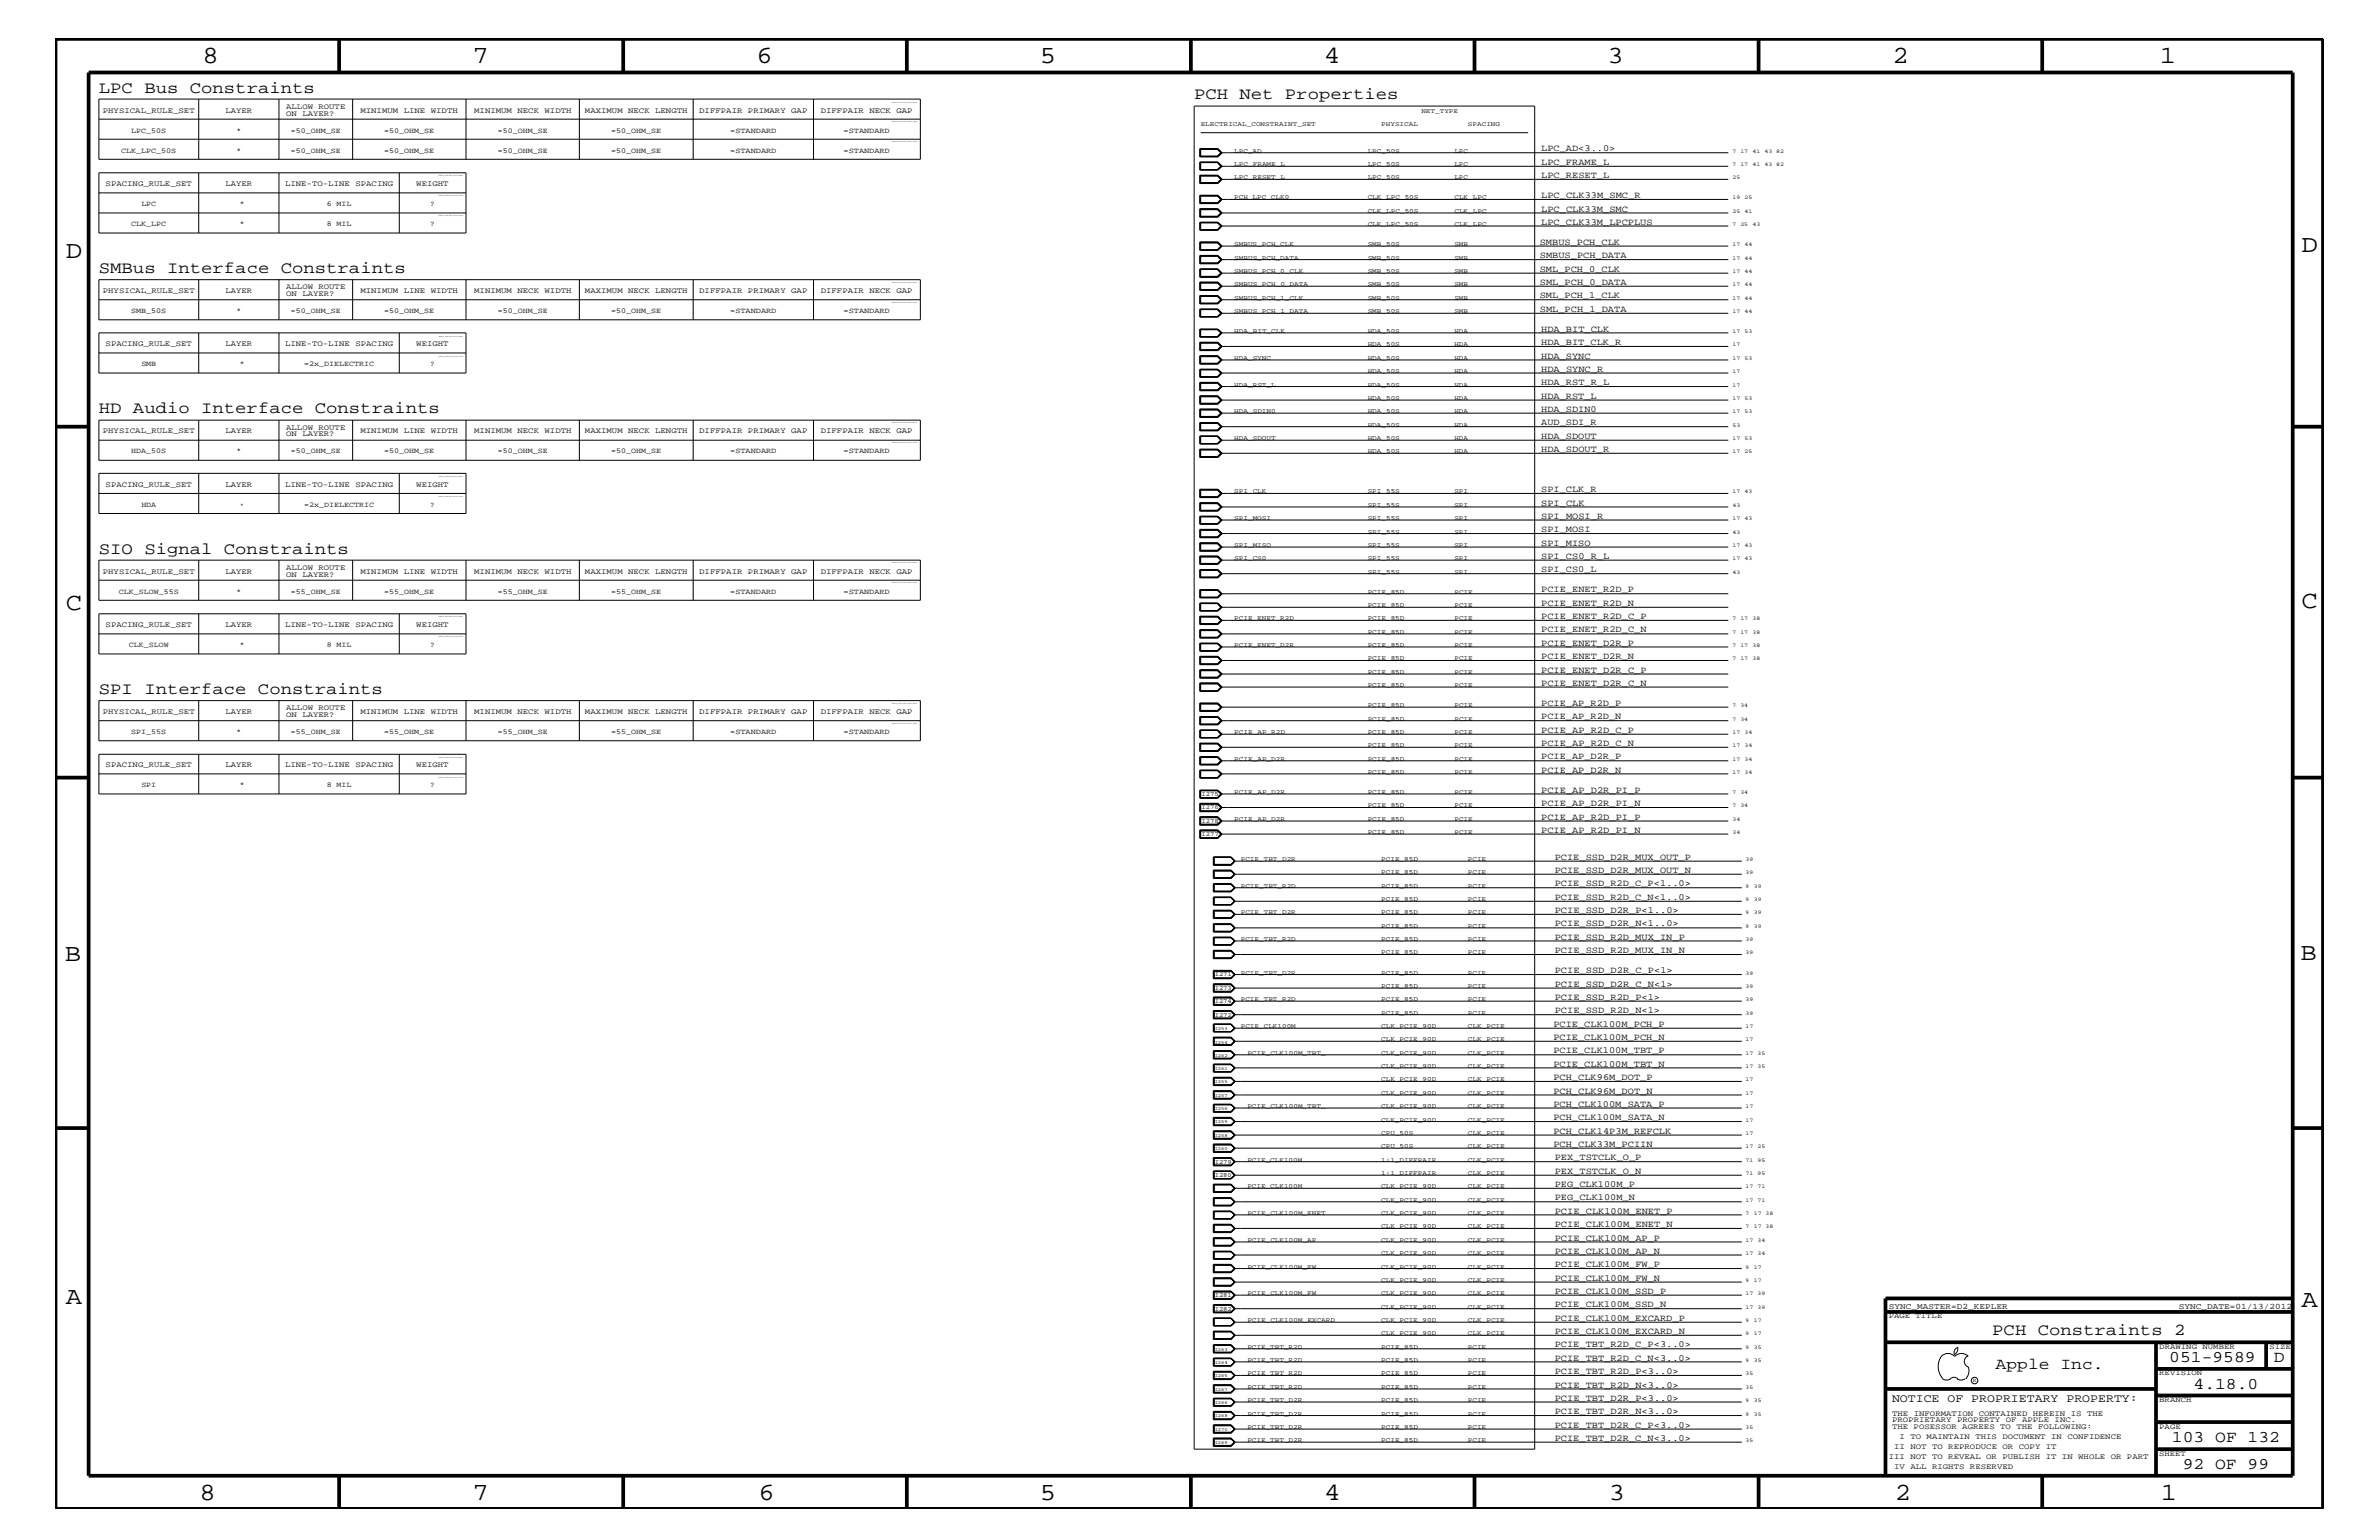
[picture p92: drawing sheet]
<svg xmlns="http://www.w3.org/2000/svg" width="432mm" height="279mm" viewBox="0 0 432 279" stroke-linecap="round" stroke-linejoin="round" font-family="sans-serif">
<defs><g id="words">
<g font-size="4.5">
<text x="36.7" y="11.5">8</text>
<text x="85.8" y="11.5">7</text>
<text x="137.3" y="11.5">6</text>
<text x="188.7" y="11.5">5</text>
<text x="240.3" y="11.5">4</text>
<text x="291.8" y="11.5">3</text>
<text x="343.5" y="11.5">2</text>
<text x="392" y="11.5">1</text>
<text x="11.9" y="46.8">D</text>
<text x="417.7" y="45.7">D</text>
<text x="11.9" y="110.6">C</text>
<text x="417.7" y="110.3">C</text>
<text x="11.8" y="174.3">B</text>
<text x="417.6" y="174.2">B</text>
<text x="11.9" y="236.7">A</text>
<text x="417.7" y="237.1">A</text>
<text x="36.2" y="272.1">8</text>
<text x="85.8" y="272.1">7</text>
<text x="137.7" y="272.1">6</text>
<text x="188.7" y="272.1">5</text>
<text x="240.4" y="272.1">4</text>
<text x="292" y="272.1">3</text>
<text x="343.9" y="272.1">2</text>
<text x="392.2" y="272.1">1</text>
</g>
<g font-size="3">
<text x="17.9" y="16.8">LPC Bus Constraints</text>
<text x="216.7" y="18">PCH Net Properties</text>
<text x="17.9" y="49.6">SMBus Interface Constraints</text>
<text x="17.9" y="75">HD Audio Interface Constraints</text>
<text x="17.9" y="100.4">SIO Signal Constraints</text>
<text x="17.9" y="125.9">SPI Interface Constraints</text>
<text x="361.6" y="242.3">PCH Constraints 2</text>
<text x="362.2" y="248.4">Apple Inc.</text>
<text x="393.7" y="247.1">051-9589</text>
<text x="398.1" y="252">4.18.0</text>
<text x="412.7" y="247.1">D</text>
<text x="394.2" y="261.6">103 OF 132</text>
<text x="396.2" y="266.6">92 OF 99</text>
</g>
<text font-size="2.1" x="343.4" y="254.4">NOTICE OF PROPRIETARY PROPERTY:</text>
<g font-size="1.7">
<text x="279.7" y="29.9">LPC_FRAME_L</text>
<text x="279.7" y="27.5">LPC_AD&lt;3..0&gt;</text>
<text x="279.7" y="35.9">LPC_CLK33M_SMC_R</text>
<text x="279.7" y="32.3">LPC_RESET_L</text>
<text x="279.7" y="40.8">LPC_CLK33M_LPCPLUS</text>
<text x="279.7" y="38.4">LPC_CLK33M_SMC</text>
<text x="279.5" y="46.8">SMBUS_PCH_DATA</text>
<text x="279.5" y="44.4">SMBUS_PCH_CLK</text>
<text x="279.5" y="49.3">SML_PCH_0_CLK</text>
<text x="279.5" y="51.7">SML_PCH_0_DATA</text>
<text x="279.5" y="56.6">SML_PCH_1_DATA</text>
<text x="279.5" y="54.1">SML_PCH_1_CLK</text>
<text x="279.7" y="60.2">HDA_BIT_CLK</text>
<text x="279.7" y="62.6">HDA_BIT_CLK_R</text>
<text x="279.7" y="65.1">HDA_SYNC</text>
<text x="279.7" y="67.5">HDA_SYNC_R</text>
<text x="279.7" y="69.9">HDA_RST_R_L</text>
<text x="279.7" y="72.3">HDA_RST_L</text>
<text x="279.7" y="77.2">AUD_SDI_R</text>
<text x="279.7" y="74.7">HDA_SDIN0</text>
<text x="279.7" y="79.6">HDA_SDOUT</text>
<text x="279.7" y="82">HDA_SDOUT_R</text>
<text x="279.7" y="89.3">SPI_CLK_R</text>
<text x="279.7" y="94.2">SPI_MOSI_R</text>
<text x="279.7" y="91.7">SPI_CLK</text>
<text x="279.7" y="101.4">SPI_CS0_R_L</text>
<text x="279.7" y="96.5">SPI_MOSI</text>
<text x="279.7" y="99">SPI_MISO</text>
<text x="279.7" y="103.8">SPI_CS0_L</text>
<text x="279.7" y="107.5">PCIE_ENET_R2D_P</text>
<text x="279.7" y="109.9">PCIE_ENET_R2D_N</text>
<text x="279.7" y="112.3">PCIE_ENET_R2D_C_P</text>
<text x="279.7" y="114.8">PCIE_ENET_R2D_C_N</text>
<text x="279.7" y="119.6">PCIE_ENET_D2R_N</text>
<text x="279.7" y="117.2">PCIE_ENET_D2R_P</text>
<text x="279.7" y="122">PCIE_ENET_D2R_C_P</text>
<text x="279.7" y="124.4">PCIE_ENET_D2R_C_N</text>
<text x="279.7" y="128">PCIE_AP_R2D_P</text>
<text x="279.7" y="130.5">PCIE_AP_R2D_N</text>
<text x="279.7" y="133">PCIE_AP_R2D_C_P</text>
<text x="279.7" y="135.3">PCIE_AP_R2D_C_N</text>
<text x="279.7" y="137.8">PCIE_AP_D2R_P</text>
<text x="279.7" y="140.2">PCIE_AP_D2R_N</text>
<text x="279.7" y="143.9">PCIE_AP_D2R_PI_P</text>
<text x="279.7" y="148.7">PCIE_AP_R2D_PI_P</text>
<text x="279.7" y="146.2">PCIE_AP_D2R_PI_N</text>
<text x="279.7" y="151.1">PCIE_AP_R2D_PI_N</text>
<text x="282.2" y="156">PCIE_SSD_D2R_MUX_OUT_P</text>
<text x="282.2" y="158.4">PCIE_SSD_D2R_MUX_OUT_N</text>
<text x="282.2" y="160.8">PCIE_SSD_R2D_C_P&lt;1..0&gt;</text>
<text x="282.2" y="165.6">PCIE_SSD_D2R_P&lt;1..0&gt;</text>
<text x="282.2" y="163.3">PCIE_SSD_R2D_C_N&lt;1..0&gt;</text>
<text x="282.2" y="170.5">PCIE_SSD_R2D_MUX_IN_P</text>
<text x="282.2" y="168.1">PCIE_SSD_D2R_N&lt;1..0&gt;</text>
<text x="282.2" y="172.9">PCIE_SSD_R2D_MUX_IN_N</text>
<text x="282.2" y="176.6">PCIE_SSD_D2R_C_P&lt;1&gt;</text>
<text x="282.2" y="179">PCIE_SSD_D2R_C_N&lt;1&gt;</text>
<text x="282.2" y="183.8">PCIE_SSD_R2D_N&lt;1&gt;</text>
<text x="282.2" y="181.4">PCIE_SSD_R2D_P&lt;1&gt;</text>
<text x="281.9" y="188.7">PCIE_CLK100M_PCH_N</text>
<text x="281.9" y="191.1">PCIE_CLK100M_TBT_P</text>
<text x="281.9" y="186.3">PCIE_CLK100M_PCH_P</text>
<text x="281.9" y="193.6">PCIE_CLK100M_TBT_N</text>
<text x="281.9" y="195.9">PCH_CLK96M_DOT_P</text>
<text x="281.9" y="200.9">PCH_CLK100M_SATA_P</text>
<text x="281.9" y="198.4">PCH_CLK96M_DOT_N</text>
<text x="281.9" y="203.2">PCH_CLK100M_SATA_N</text>
<text x="281.9" y="205.7">PCH_CLK14P3M_REFCLK</text>
<text x="281.9" y="208.1">PCH_CLK33M_PCIIN</text>
<text x="282.2" y="213">PEX_TSTCLK_O_N</text>
<text x="282.2" y="210.5">PEX_TSTCLK_O_P</text>
<text x="282.2" y="215.3">PEG_CLK100M_P</text>
<text x="282.2" y="217.8">PEG_CLK100M_N</text>
<text x="282.2" y="220.2">PCIE_CLK100M_ENET_P</text>
<text x="282.2" y="227.5">PCIE_CLK100M_AP_N</text>
<text x="282.2" y="225.1">PCIE_CLK100M_AP_P</text>
<text x="282.2" y="222.6">PCIE_CLK100M_ENET_N</text>
<text x="282.2" y="229.9">PCIE_CLK100M_FW_P</text>
<text x="282.2" y="232.4">PCIE_CLK100M_FW_N</text>
<text x="282.2" y="237.2">PCIE_CLK100M_SSD_N</text>
<text x="282.2" y="234.7">PCIE_CLK100M_SSD_P</text>
<text x="282.2" y="239.6">PCIE_CLK100M_EXCARD_P</text>
<text x="282.2" y="242">PCIE_CLK100M_EXCARD_N</text>
<text x="282.2" y="244.5">PCIE_TBT_R2D_C_P&lt;3..0&gt;</text>
<text x="282.2" y="251.7">PCIE_TBT_R2D_N&lt;3..0&gt;</text>
<text x="282.2" y="249.3">PCIE_TBT_R2D_P&lt;3..0&gt;</text>
<text x="282.2" y="246.9">PCIE_TBT_R2D_C_N&lt;3..0&gt;</text>
<text x="282.2" y="254.2">PCIE_TBT_D2R_P&lt;3..0&gt;</text>
<text x="282.2" y="256.6">PCIE_TBT_D2R_N&lt;3..0&gt;</text>
<text x="282.2" y="259">PCIE_TBT_D2R_C_P&lt;3..0&gt;</text>
<text x="282.2" y="261.4">PCIE_TBT_D2R_C_N&lt;3..0&gt;</text>
</g>
<g font-size="1.5">
<text x="342.8" y="237.4">SYNC_MASTER=D2_KEPLER</text>
<text x="395.5" y="237.4">SYNC_DATE=01/13/2012</text>
</g>
<g font-size="1.4">
<text x="18.7" y="20.4">PHYSICAL_RULE_SET</text>
<text x="40.9" y="20.4">LAYER</text>
<text x="51.9" y="19.8">ALLOW ROUTE</text>
<text x="51.9" y="21">ON LAYER?</text>
<text x="65.4" y="20.4">MINIMUM LINE WIDTH</text>
<text x="86.1" y="20.4">MINIMUM NECK WIDTH</text>
<text x="106.2" y="20.4">MAXIMUM NECK LENGTH</text>
<text x="126.9" y="20.4">DIFFPAIR PRIMARY GAP</text>
<text x="149" y="20.4">DIFFPAIR NECK GAP</text>
<text x="22" y="27.7">CLK_LPC_50S</text>
<text x="23.8" y="24.1">LPC_50S</text>
<text x="42.9" y="24.1">*</text>
<text x="42.9" y="27.7">*</text>
<text x="52.8" y="27.7">=50_OHM_SE</text>
<text x="52.8" y="24.1">=50_OHM_SE</text>
<text x="69.7" y="24.1">=50_OHM_SE</text>
<text x="69.7" y="27.7">=50_OHM_SE</text>
<text x="90.4" y="24.1">=50_OHM_SE</text>
<text x="90.4" y="27.7">=50_OHM_SE</text>
<text x="111" y="24.1">=50_OHM_SE</text>
<text x="111" y="27.7">=50_OHM_SE</text>
<text x="132.5" y="24.1">=STANDARD</text>
<text x="132.5" y="27.7">=STANDARD</text>
<text x="153.1" y="24.1">=STANDARD</text>
<text x="153.1" y="27.7">=STANDARD</text>
<text x="19.2" y="33.7">SPACING_RULE_SET</text>
<text x="40.9" y="33.7">LAYER</text>
<text x="51.7" y="33.7">LINE-TO-LINE SPACING</text>
<text x="75.6" y="33.7">WEIGHT</text>
<text x="23.8" y="41">CLK_LPC</text>
<text x="25.7" y="37.4">LPC</text>
<text x="43.5" y="37.4">*</text>
<text x="43.5" y="41">*</text>
<text x="59.3" y="37.4">6 MIL</text>
<text x="59.3" y="41">8 MIL</text>
<text x="78.1" y="37.4">?</text>
<text x="78.1" y="41">?</text>
<text x="18.7" y="53.2">PHYSICAL_RULE_SET</text>
<text x="40.9" y="53.2">LAYER</text>
<text x="51.9" y="52.5">ALLOW ROUTE</text>
<text x="51.9" y="53.8">ON LAYER?</text>
<text x="65.4" y="53.2">MINIMUM LINE WIDTH</text>
<text x="86.1" y="53.2">MINIMUM NECK WIDTH</text>
<text x="106.2" y="53.2">MAXIMUM NECK LENGTH</text>
<text x="126.9" y="53.2">DIFFPAIR PRIMARY GAP</text>
<text x="149" y="53.2">DIFFPAIR NECK GAP</text>
<text x="23.8" y="56.8">SMB_50S</text>
<text x="42.9" y="56.8">*</text>
<text x="52.8" y="56.8">=50_OHM_SE</text>
<text x="69.7" y="56.8">=50_OHM_SE</text>
<text x="90.4" y="56.8">=50_OHM_SE</text>
<text x="111" y="56.8">=50_OHM_SE</text>
<text x="132.5" y="56.8">=STANDARD</text>
<text x="153.1" y="56.8">=STANDARD</text>
<text x="19.2" y="62.9">SPACING_RULE_SET</text>
<text x="40.9" y="62.9">LAYER</text>
<text x="51.7" y="62.9">LINE-TO-LINE SPACING</text>
<text x="75.6" y="62.9">WEIGHT</text>
<text x="25.7" y="66.5">SMB</text>
<text x="43.5" y="66.5">*</text>
<text x="55.2" y="66.5">=2x_DIELECTRIC</text>
<text x="78.1" y="66.5">?</text>
<text x="18.7" y="78.6">PHYSICAL_RULE_SET</text>
<text x="23.8" y="82.2">HDA_50S</text>
<text x="40.9" y="78.6">LAYER</text>
<text x="42.9" y="82.2">*</text>
<text x="51.9" y="78">ALLOW ROUTE</text>
<text x="51.9" y="79.2">ON LAYER?</text>
<text x="52.8" y="82.2">=50_OHM_SE</text>
<text x="65.4" y="78.6">MINIMUM LINE WIDTH</text>
<text x="69.7" y="82.2">=50_OHM_SE</text>
<text x="86.1" y="78.6">MINIMUM NECK WIDTH</text>
<text x="90.4" y="82.2">=50_OHM_SE</text>
<text x="106.2" y="78.6">MAXIMUM NECK LENGTH</text>
<text x="111" y="82.2">=50_OHM_SE</text>
<text x="126.9" y="78.6">DIFFPAIR PRIMARY GAP</text>
<text x="132.5" y="82.2">=STANDARD</text>
<text x="149" y="78.6">DIFFPAIR NECK GAP</text>
<text x="153.1" y="82.2">=STANDARD</text>
<text x="19.2" y="88.3">SPACING_RULE_SET</text>
<text x="40.9" y="88.3">LAYER</text>
<text x="51.7" y="88.3">LINE-TO-LINE SPACING</text>
<text x="75.6" y="88.3">WEIGHT</text>
<text x="25.7" y="92">HDA</text>
<text x="55.2" y="92">=2x_DIELECTRIC</text>
<text x="78.1" y="92">?</text>
<text x="18.7" y="104.1">PHYSICAL_RULE_SET</text>
<text x="21.5" y="107.7">CLK_SLOW_55S</text>
<text x="40.9" y="104.1">LAYER</text>
<text x="42.9" y="107.7">*</text>
<text x="51.9" y="103.5">ALLOW ROUTE</text>
<text x="51.9" y="104.7">ON LAYER?</text>
<text x="52.8" y="107.7">=55_OHM_SE</text>
<text x="65.4" y="104.1">MINIMUM LINE WIDTH</text>
<text x="69.7" y="107.7">=55_OHM_SE</text>
<text x="86.1" y="104.1">MINIMUM NECK WIDTH</text>
<text x="90.4" y="107.7">=55_OHM_SE</text>
<text x="106.2" y="104.1">MAXIMUM NECK LENGTH</text>
<text x="111" y="107.7">=55_OHM_SE</text>
<text x="126.9" y="104.1">DIFFPAIR PRIMARY GAP</text>
<text x="132.5" y="107.7">=STANDARD</text>
<text x="149" y="104.1">DIFFPAIR NECK GAP</text>
<text x="153.1" y="107.7">=STANDARD</text>
<text x="19.2" y="113.7">SPACING_RULE_SET</text>
<text x="40.9" y="113.7">LAYER</text>
<text x="51.7" y="113.7">LINE-TO-LINE SPACING</text>
<text x="75.6" y="113.7">WEIGHT</text>
<text x="23.4" y="117.4">CLK_SLOW</text>
<text x="43.5" y="117.4">*</text>
<text x="59.3" y="117.4">8 MIL</text>
<text x="78.1" y="117.4">?</text>
<text x="18.7" y="129.6">PHYSICAL_RULE_SET</text>
<text x="40.9" y="129.6">LAYER</text>
<text x="51.9" y="128.9">ALLOW ROUTE</text>
<text x="51.9" y="130.2">ON LAYER?</text>
<text x="65.4" y="129.6">MINIMUM LINE WIDTH</text>
<text x="86.1" y="129.6">MINIMUM NECK WIDTH</text>
<text x="106.2" y="129.6">MAXIMUM NECK LENGTH</text>
<text x="126.9" y="129.6">DIFFPAIR PRIMARY GAP</text>
<text x="149" y="129.6">DIFFPAIR NECK GAP</text>
<text x="23.8" y="133.2">SPI_55S</text>
<text x="42.9" y="133.2">*</text>
<text x="52.8" y="133.2">=55_OHM_SE</text>
<text x="69.7" y="133.2">=55_OHM_SE</text>
<text x="90.4" y="133.2">=55_OHM_SE</text>
<text x="111" y="133.2">=55_OHM_SE</text>
<text x="132.5" y="133.2">=STANDARD</text>
<text x="153.1" y="133.2">=STANDARD</text>
<text x="19.2" y="139.2">SPACING_RULE_SET</text>
<text x="25.7" y="142.9">SPI</text>
<text x="40.9" y="139.2">LAYER</text>
<text x="43.5" y="142.9">*</text>
<text x="51.7" y="139.2">LINE-TO-LINE SPACING</text>
<text x="59.3" y="142.9">8 MIL</text>
<text x="75.6" y="139.2">WEIGHT</text>
<text x="78.1" y="142.9">?</text>
<text x="342.8" y="239.2">PAGE TITLE</text>
<text x="391.9" y="244.7">DRAWING NUMBER</text>
<text x="411.9" y="244.7">SIZE</text>
<text x="391.9" y="249.5">REVISION</text>
<text x="343.4" y="256.8">THE INFORMATION CONTAINED HEREIN IS THE</text>
<text x="391.9" y="254.4">BRANCH</text>
<text x="343.4" y="258">PROPRIETARY PROPERTY OF APPLE INC.</text>
<text x="343.4" y="259.3">THE POSESSOR AGREES TO THE FOLLOWING:</text>
<text x="343.8" y="262.9">II NOT TO REPRODUCE OR COPY IT</text>
<text x="344.8" y="261.1">I TO MAINTAIN THIS DOCUMENT IN CONFIDENCE</text>
<text x="391.9" y="259.3">PAGE</text>
<text x="342.8" y="264.7">III NOT TO REVEAL OR PUBLISH IT IN WHOLE OR PART</text>
<text x="343.8" y="266.6">IV ALL RIGHTS RESERVED</text>
<text x="391.9" y="264.1">SHEET</text>
</g>
<g font-size="1.2">
<text x="217.9" y="22.9">ELECTRICAL_CONSTRAINT_SET</text>
<text x="250.7" y="22.9">PHYSICAL</text>
<text x="258" y="20.4">NET_TYPE</text>
<text x="266.4" y="22.9">SPACING</text>
<text x="224" y="27.7">LPC_AD</text>
<text x="248.2" y="27.7">LPC_50S</text>
<text x="264" y="27.7">LPC</text>
<text x="224" y="30.2">LPC_FRAME_L</text>
<text x="224" y="32.5">LPC_RESET_L</text>
<text x="248.2" y="30.2">LPC_50S</text>
<text x="248.2" y="32.5">LPC_50S</text>
<text x="264" y="30.2">LPC</text>
<text x="264" y="32.5">LPC</text>
<text x="224" y="36.2">PCH_LPC_CLK0</text>
<text x="248.2" y="41">CLK_LPC_50S</text>
<text x="248.2" y="38.6">CLK_LPC_50S</text>
<text x="248.2" y="36.2">CLK_LPC_50S</text>
<text x="264" y="41">CLK_LPC</text>
<text x="264" y="38.6">CLK_LPC</text>
<text x="264" y="36.2">CLK_LPC</text>
<text x="224" y="47.1">SMBUS_PCH_DATA</text>
<text x="224" y="44.6">SMBUS_PCH_CLK</text>
<text x="248.2" y="47.1">SMB_50S</text>
<text x="248.2" y="44.6">SMB_50S</text>
<text x="264" y="47.1">SMB</text>
<text x="264" y="44.6">SMB</text>
<text x="224" y="49.6">SMBUS_PCH_0_CLK</text>
<text x="224" y="51.9">SMBUS_PCH_0_DATA</text>
<text x="248.2" y="49.6">SMB_50S</text>
<text x="248.2" y="51.9">SMB_50S</text>
<text x="264" y="49.6">SMB</text>
<text x="264" y="51.9">SMB</text>
<text x="224" y="56.8">SMBUS_PCH_1_DATA</text>
<text x="224" y="54.4">SMBUS_PCH_1_CLK</text>
<text x="248.2" y="54.4">SMB_50S</text>
<text x="248.2" y="56.8">SMB_50S</text>
<text x="264" y="56.8">SMB</text>
<text x="264" y="54.4">SMB</text>
<text x="224" y="60.4">HDA_BIT_CLK</text>
<text x="224" y="65.3">HDA_SYNC</text>
<text x="248.2" y="60.4">HDA_50S</text>
<text x="248.2" y="62.9">HDA_50S</text>
<text x="248.2" y="65.3">HDA_50S</text>
<text x="264" y="60.4">HDA</text>
<text x="264" y="62.9">HDA</text>
<text x="264" y="65.3">HDA</text>
<text x="224" y="70.1">HDA_RST_L</text>
<text x="248.2" y="67.7">HDA_50S</text>
<text x="248.2" y="70.1">HDA_50S</text>
<text x="264" y="67.7">HDA</text>
<text x="264" y="70.1">HDA</text>
<text x="224" y="75">HDA_SDIN0</text>
<text x="248.2" y="72.6">HDA_50S</text>
<text x="248.2" y="77.4">HDA_50S</text>
<text x="248.2" y="75">HDA_50S</text>
<text x="264" y="72.6">HDA</text>
<text x="264" y="77.4">HDA</text>
<text x="264" y="75">HDA</text>
<text x="224" y="79.9">HDA_SDOUT</text>
<text x="248.2" y="79.9">HDA_50S</text>
<text x="248.2" y="82.2">HDA_50S</text>
<text x="264" y="79.9">HDA</text>
<text x="264" y="82.2">HDA</text>
<text x="224" y="89.5">SPI_CLK</text>
<text x="248.2" y="89.5">SPI_55S</text>
<text x="264" y="89.5">SPI</text>
<text x="224" y="94.3">SPI_MOSI</text>
<text x="248.2" y="94.3">SPI_55S</text>
<text x="248.2" y="92">SPI_55S</text>
<text x="264" y="94.3">SPI</text>
<text x="264" y="92">SPI</text>
<text x="224" y="101.6">SPI_CS0</text>
<text x="224" y="99.3">SPI_MISO</text>
<text x="248.2" y="101.6">SPI_55S</text>
<text x="248.2" y="96.8">SPI_55S</text>
<text x="248.2" y="99.3">SPI_55S</text>
<text x="264" y="101.6">SPI</text>
<text x="264" y="96.8">SPI</text>
<text x="264" y="99.3">SPI</text>
<text x="248.2" y="104.1">SPI_55S</text>
<text x="248.2" y="107.7">PCIE_85D</text>
<text x="264" y="104.1">SPI</text>
<text x="264" y="107.7">PCIE</text>
<text x="224" y="112.6">PCIE_ENET_R2D</text>
<text x="248.2" y="110.2">PCIE_85D</text>
<text x="248.2" y="112.6">PCIE_85D</text>
<text x="264" y="110.2">PCIE</text>
<text x="264" y="112.6">PCIE</text>
<text x="224" y="117.4">PCIE_ENET_D2R</text>
<text x="248.2" y="115">PCIE_85D</text>
<text x="248.2" y="119.8">PCIE_85D</text>
<text x="248.2" y="117.4">PCIE_85D</text>
<text x="264" y="115">PCIE</text>
<text x="264" y="119.8">PCIE</text>
<text x="264" y="117.4">PCIE</text>
<text x="248.2" y="122.3">PCIE_85D</text>
<text x="248.2" y="124.7">PCIE_85D</text>
<text x="264" y="122.3">PCIE</text>
<text x="264" y="124.7">PCIE</text>
<text x="248.2" y="128.3">PCIE_85D</text>
<text x="248.2" y="130.8">PCIE_85D</text>
<text x="264" y="128.3">PCIE</text>
<text x="264" y="130.8">PCIE</text>
<text x="224" y="133.2">PCIE_AP_R2D</text>
<text x="248.2" y="133.2">PCIE_85D</text>
<text x="248.2" y="135.6">PCIE_85D</text>
<text x="264" y="133.2">PCIE</text>
<text x="264" y="135.6">PCIE</text>
<text x="224" y="138">PCIE_AP_D2R</text>
<text x="248.2" y="138">PCIE_85D</text>
<text x="248.2" y="140.4">PCIE_85D</text>
<text x="264" y="138">PCIE</text>
<text x="264" y="140.4">PCIE</text>
<text x="218.1" y="144.5">I275</text>
<text x="218.1" y="146.8">I276</text>
<text x="218.1" y="149.3">I278</text>
<text x="224" y="149">PCIE_AP_D2R</text>
<text x="224" y="144">PCIE_AP_D2R</text>
<text x="248.2" y="149">PCIE_85D</text>
<text x="248.2" y="144">PCIE_85D</text>
<text x="248.2" y="146.5">PCIE_85D</text>
<text x="264" y="149">PCIE</text>
<text x="264" y="144">PCIE</text>
<text x="264" y="146.5">PCIE</text>
<text x="218.1" y="151.8">I277</text>
<text x="248.2" y="151.3">PCIE_85D</text>
<text x="264" y="151.3">PCIE</text>
<text x="225.2" y="156.2">PCIE_TBT_D2R</text>
<text x="225.2" y="161.1">PCIE_TBT_R2D</text>
<text x="250.7" y="156.2">PCIE_85D</text>
<text x="250.7" y="158.6">PCIE_85D</text>
<text x="250.7" y="161.1">PCIE_85D</text>
<text x="266.4" y="156.2">PCIE</text>
<text x="266.4" y="158.6">PCIE</text>
<text x="266.4" y="161.1">PCIE</text>
<text x="225.2" y="165.9">PCIE_TBT_D2R</text>
<text x="250.7" y="165.9">PCIE_85D</text>
<text x="250.7" y="163.5">PCIE_85D</text>
<text x="266.4" y="165.9">PCIE</text>
<text x="266.4" y="163.5">PCIE</text>
<text x="225.2" y="170.7">PCIE_TBT_R2D</text>
<text x="250.7" y="170.7">PCIE_85D</text>
<text x="250.7" y="168.3">PCIE_85D</text>
<text x="250.7" y="173.2">PCIE_85D</text>
<text x="266.4" y="170.7">PCIE</text>
<text x="266.4" y="168.3">PCIE</text>
<text x="266.4" y="173.2">PCIE</text>
<text x="220.5" y="177.2">I271</text>
<text x="220.5" y="179.6">I273</text>
<text x="225.2" y="176.8">PCIE_TBT_D2R</text>
<text x="250.7" y="176.8">PCIE_85D</text>
<text x="250.7" y="179.3">PCIE_85D</text>
<text x="266.4" y="176.8">PCIE</text>
<text x="266.4" y="179.3">PCIE</text>
<text x="220.5" y="184.4">I272</text>
<text x="220.5" y="182.1">I274</text>
<text x="225.2" y="181.6">PCIE_TBT_R2D</text>
<text x="250.7" y="184.1">PCIE_85D</text>
<text x="250.7" y="181.6">PCIE_85D</text>
<text x="266.4" y="184.1">PCIE</text>
<text x="266.4" y="181.6">PCIE</text>
<text x="225.2" y="186.5">PCIE_CLK100M</text>
<text x="226.4" y="191.4">PCIE_CLK100M_TBT_</text>
<text x="250.7" y="188.9">CLK_PCIE_90D</text>
<text x="250.7" y="191.4">CLK_PCIE_90D</text>
<text x="250.7" y="186.5">CLK_PCIE_90D</text>
<text x="266.4" y="188.9">CLK_PCIE</text>
<text x="266.4" y="191.4">CLK_PCIE</text>
<text x="266.4" y="186.5">CLK_PCIE</text>
<text x="250.7" y="193.7">CLK_PCIE_90D</text>
<text x="250.7" y="196.2">CLK_PCIE_90D</text>
<text x="266.4" y="193.7">CLK_PCIE</text>
<text x="266.4" y="196.2">CLK_PCIE</text>
<text x="226.4" y="201">PCIE_CLK100M_TBT_</text>
<text x="250.7" y="201">CLK_PCIE_90D</text>
<text x="250.7" y="198.7">CLK_PCIE_90D</text>
<text x="250.7" y="203.5">CLK_PCIE_90D</text>
<text x="266.4" y="201">CLK_PCIE</text>
<text x="266.4" y="198.7">CLK_PCIE</text>
<text x="266.4" y="203.5">CLK_PCIE</text>
<text x="250.7" y="205.9">CPU_50S</text>
<text x="250.7" y="208.3">CPU_50S</text>
<text x="266.4" y="205.9">CLK_PCIE</text>
<text x="266.4" y="208.3">CLK_PCIE</text>
<text x="220.5" y="211.1">I279</text>
<text x="220.5" y="213.6">I280</text>
<text x="226.4" y="210.8">PCIE_CLK100M</text>
<text x="226.4" y="215.6">PCIE_CLK100M</text>
<text x="250.7" y="213.2">1:1_DIFFPAIR</text>
<text x="250.7" y="210.8">1:1_DIFFPAIR</text>
<text x="250.7" y="215.6">CLK_PCIE_90D</text>
<text x="266.4" y="213.2">CLK_PCIE</text>
<text x="266.4" y="210.8">CLK_PCIE</text>
<text x="266.4" y="215.6">CLK_PCIE</text>
<text x="226.4" y="220.4">PCIE_CLK100M_ENET</text>
<text x="250.7" y="218">CLK_PCIE_90D</text>
<text x="250.7" y="220.4">CLK_PCIE_90D</text>
<text x="266.4" y="218">CLK_PCIE</text>
<text x="266.4" y="220.4">CLK_PCIE</text>
<text x="226.4" y="225.3">PCIE_CLK100M_AP</text>
<text x="250.7" y="227.7">CLK_PCIE_90D</text>
<text x="250.7" y="225.3">CLK_PCIE_90D</text>
<text x="250.7" y="222.9">CLK_PCIE_90D</text>
<text x="266.4" y="227.7">CLK_PCIE</text>
<text x="266.4" y="225.3">CLK_PCIE</text>
<text x="266.4" y="222.9">CLK_PCIE</text>
<text x="226.4" y="230.2">PCIE_CLK100M_FW</text>
<text x="250.7" y="230.2">CLK_PCIE_90D</text>
<text x="250.7" y="232.6">CLK_PCIE_90D</text>
<text x="266.4" y="230.2">CLK_PCIE</text>
<text x="266.4" y="232.6">CLK_PCIE</text>
<text x="220.5" y="235.4">I281</text>
<text x="220.5" y="237.8">I282</text>
<text x="226.4" y="235">PCIE_CLK100M_FW</text>
<text x="226.4" y="239.9">PCIE_CLK100M_EXCARD</text>
<text x="250.7" y="237.4">CLK_PCIE_90D</text>
<text x="250.7" y="235">CLK_PCIE_90D</text>
<text x="250.7" y="239.9">CLK_PCIE_90D</text>
<text x="266.4" y="237.4">CLK_PCIE</text>
<text x="266.4" y="235">CLK_PCIE</text>
<text x="266.4" y="239.9">CLK_PCIE</text>
<text x="226.4" y="244.7">PCIE_TBT_R2D</text>
<text x="250.7" y="242.3">CLK_PCIE_90D</text>
<text x="250.7" y="244.7">PCIE_85D</text>
<text x="266.4" y="242.3">CLK_PCIE</text>
<text x="266.4" y="244.7">PCIE</text>
<text x="226.4" y="252">PCIE_TBT_R2D</text>
<text x="226.4" y="249.5">PCIE_TBT_R2D</text>
<text x="226.4" y="247.1">PCIE_TBT_R2D</text>
<text x="250.7" y="252">PCIE_85D</text>
<text x="250.7" y="249.5">PCIE_85D</text>
<text x="250.7" y="247.1">PCIE_85D</text>
<text x="266.4" y="252">PCIE</text>
<text x="266.4" y="249.5">PCIE</text>
<text x="266.4" y="247.1">PCIE</text>
<text x="226.4" y="254.4">PCIE_TBT_D2R</text>
<text x="226.4" y="256.8">PCIE_TBT_D2R</text>
<text x="250.7" y="254.4">PCIE_85D</text>
<text x="250.7" y="256.8">PCIE_85D</text>
<text x="266.4" y="254.4">PCIE</text>
<text x="266.4" y="256.8">PCIE</text>
<text x="226.4" y="259.3">PCIE_TBT_D2R</text>
<text x="226.4" y="261.6">PCIE_TBT_D2R</text>
<text x="250.7" y="259.3">PCIE_85D</text>
<text x="250.7" y="261.6">PCIE_85D</text>
<text x="266.4" y="259.3">PCIE</text>
<text x="266.4" y="261.6">PCIE</text>
</g>
<g font-size="1">
<text x="314.5" y="27.7">7</text>
<text x="315.9" y="27.7">17</text>
<text x="318.1" y="27.7">41</text>
<text x="320.3" y="27.7">43 82</text>
<text x="314.5" y="30.2">7</text>
<text x="314.5" y="32.5">25</text>
<text x="315.9" y="30.2">17</text>
<text x="318.1" y="30.2">41</text>
<text x="320.3" y="30.2">43 82</text>
<text x="314.5" y="41">7</text>
<text x="314.5" y="38.6">25</text>
<text x="314.5" y="36.2">19</text>
<text x="315.9" y="41">25</text>
<text x="316.7" y="38.6">41</text>
<text x="316.7" y="36.2">25</text>
<text x="318.1" y="41">43</text>
<text x="314.5" y="47.1">17</text>
<text x="314.5" y="44.6">17</text>
<text x="316.7" y="47.1">44</text>
<text x="316.7" y="44.6">44</text>
<text x="314.5" y="49.6">17</text>
<text x="314.5" y="51.9">17</text>
<text x="316.7" y="49.6">44</text>
<text x="316.7" y="51.9">44</text>
<text x="314.5" y="56.8">17</text>
<text x="314.5" y="54.4">17</text>
<text x="316.7" y="56.8">44</text>
<text x="316.7" y="54.4">44</text>
<text x="314.5" y="60.4">17</text>
<text x="314.5" y="62.9">17</text>
<text x="314.5" y="65.3">17</text>
<text x="316.7" y="60.4">53</text>
<text x="316.7" y="65.3">53</text>
<text x="314.5" y="67.7">17</text>
<text x="314.5" y="70.1">17</text>
<text x="314.5" y="72.6">17</text>
<text x="314.5" y="77.4">53</text>
<text x="314.5" y="75">17</text>
<text x="316.7" y="72.6">53</text>
<text x="316.7" y="75">53</text>
<text x="314.5" y="79.9">17</text>
<text x="314.5" y="82.2">17</text>
<text x="316.7" y="79.9">53</text>
<text x="316.7" y="82.2">25</text>
<text x="314.5" y="89.5">17</text>
<text x="316.7" y="89.5">43</text>
<text x="43.6" y="92">*</text>
<text x="314.5" y="94.3">17</text>
<text x="314.5" y="92">43</text>
<text x="316.7" y="94.3">43</text>
<text x="314.5" y="96.8">43</text>
<text x="314.5" y="101.6">17</text>
<text x="314.5" y="99.3">17</text>
<text x="316.7" y="101.6">43</text>
<text x="316.7" y="99.3">43</text>
<text x="314.5" y="104.1">43</text>
<text x="314.5" y="112.6">7</text>
<text x="315.9" y="112.6">17</text>
<text x="318.1" y="112.6">38</text>
<text x="314.5" y="115">7</text>
<text x="314.5" y="119.8">7</text>
<text x="314.5" y="117.4">7</text>
<text x="315.9" y="115">17</text>
<text x="315.9" y="119.8">17</text>
<text x="315.9" y="117.4">17</text>
<text x="318.1" y="115">38</text>
<text x="318.1" y="119.8">38</text>
<text x="318.1" y="117.4">38</text>
<text x="314.5" y="128.3">7</text>
<text x="314.5" y="130.8">7</text>
<text x="315.9" y="128.3">34</text>
<text x="315.9" y="130.8">34</text>
<text x="314.5" y="133.2">17</text>
<text x="314.5" y="135.6">17</text>
<text x="316.7" y="133.2">34</text>
<text x="316.7" y="135.6">34</text>
<text x="314.5" y="138">17</text>
<text x="314.5" y="140.4">17</text>
<text x="316.7" y="138">34</text>
<text x="316.7" y="140.4">34</text>
<text x="314.5" y="144">7</text>
<text x="314.5" y="146.5">7</text>
<text x="314.5" y="149">34</text>
<text x="315.9" y="144">34</text>
<text x="315.9" y="146.5">34</text>
<text x="314.5" y="151.3">34</text>
<text x="316.8" y="158.6">39</text>
<text x="316.8" y="156.2">39</text>
<text x="316.8" y="161.1">9</text>
<text x="318.3" y="161.1">39</text>
<text x="316.8" y="165.9">9</text>
<text x="316.8" y="163.5">9</text>
<text x="318.3" y="165.9">39</text>
<text x="318.3" y="163.5">39</text>
<text x="316.8" y="170.7">39</text>
<text x="316.8" y="168.3">9</text>
<text x="316.8" y="173.2">39</text>
<text x="318.3" y="168.3">39</text>
<text x="316.8" y="179.3">39</text>
<text x="316.8" y="176.8">39</text>
<text x="316.8" y="181.6">39</text>
<text x="316.8" y="184.1">39</text>
<text x="316.8" y="186.5">17</text>
<text x="316.8" y="188.9">17</text>
<text x="316.8" y="191.4">17</text>
<text x="319" y="191.4">35</text>
<text x="316.8" y="193.7">17</text>
<text x="316.8" y="196.2">17</text>
<text x="319" y="193.7">35</text>
<text x="316.8" y="198.7">17</text>
<text x="316.8" y="203.5">17</text>
<text x="316.8" y="201">17</text>
<text x="316.8" y="205.9">17</text>
<text x="316.8" y="208.3">17</text>
<text x="319" y="208.3">25</text>
<text x="316.8" y="213.2">71</text>
<text x="316.8" y="210.8">71</text>
<text x="316.8" y="215.6">17</text>
<text x="319" y="213.2">95</text>
<text x="319" y="210.8">95</text>
<text x="319" y="215.6">71</text>
<text x="316.8" y="218">17</text>
<text x="316.8" y="220.4">7</text>
<text x="318.3" y="220.4">17 38</text>
<text x="319" y="218">71</text>
<text x="316.8" y="227.7">17</text>
<text x="316.8" y="225.3">17</text>
<text x="316.8" y="222.9">7</text>
<text x="318.3" y="222.9">17 38</text>
<text x="319" y="227.7">34</text>
<text x="319" y="225.3">34</text>
<text x="316.8" y="230.2">9</text>
<text x="316.8" y="232.6">9</text>
<text x="318.3" y="230.2">17</text>
<text x="318.3" y="232.6">17</text>
<text x="316.8" y="237.4">17</text>
<text x="316.8" y="235">17</text>
<text x="316.8" y="239.9">9</text>
<text x="318.3" y="239.9">17</text>
<text x="319" y="237.4">39</text>
<text x="319" y="235">39</text>
<text x="316.8" y="242.3">9</text>
<text x="316.8" y="244.7">9</text>
<text x="318.3" y="242.3">17</text>
<text x="318.3" y="244.7">35</text>
<text x="316.8" y="252">35</text>
<text x="316.8" y="249.5">35</text>
<text x="316.8" y="247.1">9</text>
<text x="318.3" y="247.1">35</text>
<text x="358.1" y="250.7">R</text>
<text x="316.8" y="254.4">9</text>
<text x="316.8" y="256.8">9</text>
<text x="318.3" y="254.4">35</text>
<text x="318.3" y="256.8">35</text>
<text x="316.8" y="259.3">35</text>
<text x="316.8" y="261.6">35</text>
</g>
<g font-size=".8">
<text x="220.5" y="186.9">I253</text>
<text x="220.5" y="189.3">I254</text>
<text x="220.5" y="191.7">I262</text>
<text x="220.5" y="196.5">I255</text>
<text x="220.5" y="194.2">I261</text>
<text x="220.5" y="201.5">I256</text>
<text x="220.5" y="199">I257</text>
<text x="220.5" y="203.8">I259</text>
<text x="220.5" y="206.3">I258</text>
<text x="220.5" y="208.7">I260</text>
<text x="220.5" y="245.1">I263</text>
<text x="220.5" y="247.5">I264</text>
<text x="220.5" y="249.9">I265</text>
<text x="220.5" y="254.8">I266</text>
<text x="220.5" y="252.3">I267</text>
<text x="220.5" y="257.2">I268</text>
<text x="220.5" y="262.1">I269</text>
<text x="220.5" y="259.6">I270</text>
</g>
<g font-size=".3">
<text x="161.9" y="18.7">TABLE_PHYSICAL_RULE_HEAD</text>
<text x="161.9" y="22.2">TABLE_PHYSICAL_RULE_ITEM</text>
<text x="161.9" y="25.9">TABLE_PHYSICAL_RULE_ITEM</text>
<text x="79.6" y="31.9">TABLE_SPACING_RULE_HEAD</text>
<text x="79.6" y="35.6">TABLE_SPACING_RULE_ITEM</text>
<text x="79.6" y="39.2">TABLE_SPACING_RULE_ITEM</text>
<text x="161.9" y="51.3">TABLE_PHYSICAL_RULE_HEAD</text>
<text x="161.9" y="55">TABLE_PHYSICAL_RULE_ITEM</text>
<text x="79.6" y="64.7">TABLE_SPACING_RULE_ITEM</text>
<text x="79.6" y="61.1">TABLE_SPACING_RULE_HEAD</text>
<text x="161.9" y="76.8">TABLE_PHYSICAL_RULE_HEAD</text>
<text x="161.9" y="80.5">TABLE_PHYSICAL_RULE_ITEM</text>
<text x="79.6" y="86.5">TABLE_SPACING_RULE_HEAD</text>
<text x="79.6" y="90.1">TABLE_SPACING_RULE_ITEM</text>
<text x="161.9" y="105.9">TABLE_PHYSICAL_RULE_ITEM</text>
<text x="161.9" y="102.2">TABLE_PHYSICAL_RULE_HEAD</text>
<text x="79.6" y="112">TABLE_SPACING_RULE_HEAD</text>
<text x="79.6" y="115.6">TABLE_SPACING_RULE_ITEM</text>
<text x="161.9" y="131.3">TABLE_PHYSICAL_RULE_ITEM</text>
<text x="161.9" y="127.7">TABLE_PHYSICAL_RULE_HEAD</text>
<text x="79.6" y="137.4">TABLE_SPACING_RULE_HEAD</text>
<text x="79.6" y="141.1">TABLE_SPACING_RULE_ITEM</text>
</g>
</g></defs>
<g fill="none" stroke="#000" stroke-width=".18">
<path d="M17.9 18h149.1v10.9h-149.1zM36.1 18v10.9M50.6 18v10.9M64 18v10.9M84.6 18v10.9M105.2 18v10.9M125.8 18v10.9M147.7 18v10.9M216.7 19.2h61.9v243.7h-61.9zM17.9 35v7.3h66.7v-10.9h-66.7v3.6h66.7M17.9 38.6h66.7M17.9 21.6h149.1"/>
<path d="M17.9 25.3h149.1M36.1 31.4v10.9M50.6 31.4v10.9M72.5 31.4v10.9M217.8 27h3.3l.7 .7-.7 .8h-3.3zM217.8 29.4h3.3l.7 .8-.7 .6h-3.3zM217.8 31.8h3.3l.7 .7-.7 .8h-3.3zM217.8 35.4h3.3l.7 .8-.7 .7h-3.3zM217.8 37.9h3.3l.7 .7-.7 .8h-3.3zM217.8 29.4v1.4M217.8 37.9v1.4h3.2M217.8 38h3.2l.7 .6-.7 .7"/>
<path d="M217.8 30.8h3.2M217.8 29.5h3.2M217.9 27.1h3.1l.6 .6-.6 .6h-3.1zM217.9 29.5v1.3M217.9 31.9h3.1l.6 .6-.6 .6h-3.1zM217.9 35.6h3.1l.6 .6-.6 .6h-3.1zM217.9 38h3.1l.6 .6-.6 .6h-3.1zM217.9 24.1h59.5M221 27h-3.2v1.4h3.2M221 31.9h-3.2v1.3h3.2M221 35.5h-3.2v1.4h3.2M221 37.9l.7 .7-.7 .7"/>
<path d="M221 35.5l.7 .7-.7 .7M221 29.5l.7 .7-.7 .6M221 29.4l.7 .8-.7 .6M221 29.5l.6 .7M221 31.9l.7 .6-.7 .7M221 27l.7 .7-.7 .7M221.6 38.6h92.1M221.6 36.2h92.1M221.6 30.2l-.6 .6M221.6 30.2h92.1M221.6 32.5h92.1M221.6 27.7h92.1"/>
<path d="M17.9 54.4h149.1M17.9 50.7h149.1v7.3h-149.1zM36.1 50.7v7.3M50.6 50.7v7.3M64 50.7v7.3M84.6 50.7v7.3M105.2 50.7v7.3M125.8 50.7v7.3M147.7 50.7v7.3M217.8 59.7h3.3l.7 .7-.7 .8h-3.3zM217.8 40.3h3.3l.7 .7-.7 .8h-3.3zM217.8 43.9h3.3l.7 .7-.7 .8h-3.3z"/>
<path d="M217.8 46.3h3.3l.7 .8-.7 .8h-3.3zM217.8 48.8h3.3l.7 .8-.7 .7h-3.3zM217.8 51.2h3.3l.7 .7-.7 .8h-3.3zM217.8 53.6h3.3l.7 .8-.7 .7h-3.3zM217.8 56.1h3.3l.7 .7-.7 .7h-3.3zM217.8 40.3v1.5M217.8 45.4v-1.4h3.2l.7 .6-.7 .8M217.8 48.8v1.4h3.2l.7-.6-.7-.8M217.8 52.7v-1.4h3.2l.7 .6-.7 .8M217.8 56.1v1.4M217.8 59.7v1.5M217.8 59.8h3.2"/>
<path d="M217.8 41.7h3.2M217.8 40.4h3.2M217.8 57.4h3.2M217.8 56.2h3.2M217.8 45.3h3.2M217.8 44.1h3.2M217.8 50.2h3.2M217.8 48.9h3.2M217.8 51.3h3.2M217.9 40.4v1.3M217.9 44.1v1.2M217.9 46.5h3.1l.6 .6-.6 .6h-3.1z"/>
<path d="M217.9 48.9v1.3M217.9 51.3v1.2h3.1l.6-.6M217.9 53.8h3.1l.6 .6-.6 .6h-3.1zM217.9 56.2v1.2M217.9 59.8v1.3M221 59.8l.7 .6-.7 .7M221 59.7l.7 .7-.7 .8M221 46.4h-3.2v1.4h3.2M221 53.7h-3.2v1.4h3.2M221 59.8l.6 .6M221 40.4l.7 .6-.7 .7M221 40.3l.7 .7-.7 .8"/>
<path d="M221 40.4l.6 .6M221 56.2l.7 .6-.7 .6M221 56.1l.7 .7-.7 .7M221 56.2l.6 .6M221 53.7l.7 .7-.7 .7M221 44.1l.7 .5-.7 .7M221 44.1l.6 .5M221 46.4l.7 .7-.7 .7M221 48.9l.7 .7-.7 .6M221 48.9l.6 .7M221 51.3l.7 .6-.7 .7h-3.2M221 51.3l.6 .6"/>
<path d="M221.6 41l-.6 .7M221.6 41h92.1M221.6 56.8l-.6 .6M221.6 56.8h92.1M221.6 54.4h92.1M221.6 44.6l-.6 .7M221.6 44.6h92.1M221.6 47.1h92.1M221.6 49.6l-.6 .6M221.6 49.6h92.1M221.6 51.9h92.1M17.9 64v3.7h66.7v-7.3h-66.7v3.6h66.7"/>
<path d="M17.9 79.9h149.1M17.9 76.2h149.1v7.3h-149.1zM36.1 60.4v7.3M36.1 76.2v7.3M50.6 60.4v7.3M50.6 76.2v7.3M64 76.2v7.3M72.5 60.4v7.3M84.6 76.2v7.3M105.2 76.2v7.3M125.8 76.2v7.3M147.7 76.2v7.3"/>
<path d="M217.8 62.1h3.3l.7 .8-.7 .7h-3.3zM217.8 64.5h3.3l.7 .8-.7 .8h-3.3zM217.8 67h3.3l.7 .7-.7 .7h-3.3zM217.8 69.4h3.3l.7 .7-.7 .8h-3.3zM217.8 71.8h3.3l.7 .8-.7 .7h-3.3zM217.8 74.2h3.3l.7 .8-.7 .7h-3.3zM217.8 76.7h3.3l.7 .7-.7 .8h-3.3zM217.8 79.1h3.3l.7 .8-.7 .6h-3.3zM217.8 61.1h3.2M217.8 64.5v1.5h3.2M217.8 67v1.4M217.8 71.8v1.5h3.2l.7-.7-.7-.8"/>
<path d="M217.8 75.7v-1.4h3.2l.7 .7-.7 .7M217.8 79.1v1.4M217.8 64.6h3.2l.7 .7-.7 .7M217.8 68.4h3.2M217.8 67.1h3.2M217.8 73.2h3.2M217.8 71.9h3.2l.7 .7-.7 .6M217.8 79.2h3.2M217.8 74.4h3.2M217.9 62.3h3.1l.6 .6-.6 .5h-3.1zM217.9 64.7h3.1l.6 .6-.6 .6h-3.1zM217.9 67.1v1.3"/>
<path d="M217.9 69.5h3.1l.6 .6-.6 .6h-3.1zM217.9 74.4v1.2h3.1l.6-.6M217.9 76.8h3.1l.6 .6-.6 .6h-3.1zM217.9 79.2v1.3M221 62.2h-3.2v1.3h3.2M221 69.5h-3.2v1.3h3.2M221 76.7h-3.2v1.4h3.2M221 69.5l.7 .6-.7 .7M221 64.5l.7 .8-.7 .7M221 62.2l.7 .7-.7 .6M221 67.1l.7 .6-.7 .7M221 67l.7 .7-.7 .7"/>
<path d="M221 67.1l.6 .6M221 76.7l.7 .7-.7 .7M221 79.2l.7 .7-.7 .6M221 79.1l.7 .8-.7 .6M221 79.2l.6 .7M221 74.4l.7 .6-.7 .6h-3.2M221 74.4l.6 .6M221.6 60.4l-.6 .7M221.6 72.6l-.6-.6h-3.1v1.2M221.6 60.4h92.1M221.6 70.1h92.1M221.6 65.3h92.1"/>
<path d="M221.6 62.9h92.1M221.6 67.7l-.6 .7M221.6 67.7h92.1M221.6 77.4h92.1M221.6 72.6l-.6 .6M221.6 72.6h92.1M221.6 79.9l-.6 .6M221.6 79.9h92.1M221.6 75h92.1M17.9 89.5v3.7h66.7v-7.3h-66.7v3.6h66.7M36.1 85.9v7.3M50.6 85.9v7.3"/>
<path d="M72.5 85.9v7.3M217.8 81.5h3.3l.7 .7-.7 .8h-3.3zM217.8 88.8h3.3l.7 .7-.7 .8h-3.3zM217.8 91.2h3.3l.7 .8-.7 .7h-3.3zM217.8 93.7h3.3l.7 .6-.7 .8h-3.3zM217.8 96h3.3l.7 .8-.7 .8h-3.3zM217.8 98.5h3.3l.7 .8-.7 .7h-3.3zM217.8 91.2v1.5h3.2M217.8 93.7v1.4M217.8 98.5v1.4h3.2l.7-.6-.7-.8M217.8 80.5h3.2M217.8 91.3h3.2l.7 .7-.7 .7"/>
<path d="M217.8 95h3.2M217.8 93.8h3.2M217.8 99.9h3.2M217.8 98.6h3.2l.7 .7-.7 .6M217.9 81.6h3.1l.6 .6-.6 .6h-3.1zM217.9 88.9h3.1l.6 .6-.6 .6h-3.1zM217.9 91.4h3.1l.6 .6-.6 .6h-3.1zM217.9 93.8v1.2M217.9 96.2h3.1l.6 .6-.6 .6h-3.1zM221 81.6h-3.2v1.4M221 88.8h-3.2v1.4h3.2M221 96.1h-3.2v1.4h3.2"/>
<path d="M221 88.8l.7 .7-.7 .7M221 91.2l.7 .8-.7 .7M221 93.8l.7 .5-.7 .7M221 93.7l.7 .6-.7 .8M221 93.8l.6 .5M221 96.1l.7 .7-.7 .7M221 81.6l.7 .6-.7 .7h-3.2M221 81.6l.7 .6-.7 .8M221.6 99.3l-.6-.6h-3.1v1.2M221.6 89.5h92.1M221.6 92h92.1M221.6 94.3l-.6 .7"/>
<path d="M221.6 94.3h92.1M221.6 96.8h92.1M221.6 99.3l-.6 .6M221.6 99.3h92.1M221.6 82.2h92.1M17.9 115v3.6h66.7v-7.2h-66.7v3.6h66.7M17.9 101.6h149.1v7.3h-149.1zM17.9 105.3h149.1M36.1 101.6v7.3M36.1 111.4v7.2M50.6 101.6v7.3M50.6 111.4v7.2"/>
<path d="M64 101.6v7.3M72.5 111.4v7.2M84.6 101.6v7.3M105.2 101.6v7.3M125.8 101.6v7.3M147.7 101.6v7.3M217.8 100.9h3.3l.7 .7-.7 .8h-3.3zM217.8 103.3h3.3l.7 .8-.7 .7h-3.3zM217.8 107h3.3l.7 .7-.7 .8h-3.3zM217.8 109.4h3.3l.7 .8-.7 .7h-3.3zM217.8 111.8h3.3l.7 .8-.7 .7h-3.3zM217.8 114.2h3.3l.7 .8-.7 .8h-3.3z"/>
<path d="M217.8 116.7h3.3l.7 .7-.7 .7h-3.3zM217.8 119.1h3.3l.7 .7-.7 .8h-3.3zM217.8 102.4v-1.4h3.2l.7 .6-.7 .8M217.8 109.4v1.5M217.8 116.7v1.4M217.8 118.1h3.2M217.8 116.8h3.2M217.8 110.8h3.2M217.8 109.5h3.2M217.8 101h3.2M217.9 101v1.2h3.1l.6-.6M217.9 103.5h3.1l.6 .6-.6 .6h-3.1z"/>
<path d="M217.9 107.1h3.1l.6 .6-.6 .6h-3.1zM217.9 109.5v1.3M217.9 112h3.1l.6 .6-.6 .5h-3.1zM217.9 114.4h3.1l.6 .6-.6 .6h-3.1zM217.9 116.8v1.3M217.9 119.2h3.1l.6 .6-.6 .6h-3.1zM221 103.4h-3.2v1.4h3.2M221 107h-3.2v1.4h3.2M221 111.9h-3.2v1.3h3.2M221 114.3h-3.2v1.4h3.2M221 119.2h-3.2v1.3h3.2M221 119.2l.7 .6-.7 .7"/>
<path d="M221 116.8l.7 .6-.7 .7M221 116.7l.7 .7-.7 .7M221 116.8l.6 .6M221 114.3l.7 .7-.7 .7M221 111.9l.7 .7-.7 .6M221 109.5l.7 .7-.7 .6M221 109.4l.7 .8-.7 .7M221 109.5l.6 .7M221 107l.7 .7-.7 .7M221 101l.7 .6-.7 .7h-3.2M221 101l.6 .6M221 103.4l.7 .7-.7 .7"/>
<path d="M221.6 119.8h92.1M221.6 117.4l-.6 .7M221.6 117.4h92.1M221.6 115h92.1M221.6 112.6h92.1M221.6 110.2l-.6 .6M221.6 110.2h92.1M221.6 107.7h92.1M221.6 101.6h92.1M221.6 104.1h92.1M17.9 130.8h149.1M17.9 127.1h149.1v7.3h-149.1z"/>
<path d="M36.1 127.1v7.3M36.1 136.8v7.2M50.6 127.1v7.3M50.6 136.8v7.2M64 127.1v7.3M72.5 136.8v7.2M84.6 127.1v7.3M105.2 127.1v7.3M125.8 127.1v7.3M147.7 127.1v7.3M217.8 121.5h3.3l.7 .8-.7 .7h-3.3zM217.8 123.9h3.3l.7 .8-.7 .7h-3.3z"/>
<path d="M217.8 127.5h3.3l.7 .8-.7 .8h-3.3zM217.8 130h3.3l.7 .8-.7 .7h-3.3zM217.8 132.4h3.3l.7 .8-.7 .7h-3.3zM217.8 134.8h3.3l.7 .8-.7 .7h-3.3zM217.8 137.3h3.3l.7 .7-.7 .8h-3.3zM217.8 139.7h3.3l.7 .7-.7 .8h-3.3zM217.8 121.5v1.5h3.2l.7-.7-.7-.8M217.8 125.4v-1.4h3.2l.7 .7-.7 .7M217.8 129.1v-1.5h3.2l.7 .7-.7 .8M217.8 132.4v1.5M217.8 139.7v1.5M217.8 139.8h3.2"/>
<path d="M217.8 133.8h3.2M217.8 132.5h3.2M217.8 127.7h3.2M217.8 125.3h3.2M217.8 124.1h3.2M217.8 122.9h3.2M217.8 121.6h3.2l.7 .7-.7 .6M217.9 124.1v1.2M217.9 127.7v1.2h3.1l.6-.6M217.9 130.2h3.1l.6 .6-.6 .5h-3.1zM217.9 132.5v1.3M217.9 135h3.1l.6 .6-.6 .6h-3.1z"/>
<path d="M217.9 137.4h3.1l.6 .6-.6 .6h-3.1zM217.9 139.8v1.3M221 130.1h-3.2v1.3h3.2M221 134.9h-3.2v1.4M221 137.4h-3.2v1.3h3.2M221 139.8l.7 .6-.7 .7M221 139.7l.7 .7-.7 .8M221 139.8l.6 .6M221 137.4l.7 .6-.7 .7M221 134.9l.7 .7-.7 .7h-3.2M221 134.9l.7 .7-.7 .7M221 132.5l.7 .7-.7 .6"/>
<path d="M221 132.4l.7 .8-.7 .7M221 132.5l.6 .7M221 130.1l.7 .7-.7 .6M221 127.7l.7 .6-.7 .7h-3.2M221 127.7l.6 .6M221 124.1l.7 .6-.7 .6M221 124.1l.6 .6M221.6 122.3l-.6-.6h-3.1v1.2M221.6 138h92.1M221.6 135.6h92.1M221.6 133.2l-.6 .6M221.6 133.2h92.1"/>
<path d="M221.6 130.8h92.1M221.6 128.3h92.1M221.6 124.7l-.6 .6M221.6 124.7h92.1M221.6 122.3l-.6 .6M221.6 122.3h92.1M17.9 140.4v3.6h66.7v-7.2h-66.7v3.6h66.7M217.8 143.4h3.3l.7 .6-.7 .8h-3.3zM217.8 145.7h3.3l.7 .8-.7 .8h-3.3zM217.8 148.2h3.3l.7 .8-.7 .7h-3.3zM217.8 150.6h3.3l.7 .7-.7 .8h-3.3zM217.8 143.4v1.4"/>
<path d="M217.8 148.2v1.4h3.2l.7-.6-.7-.8M217.8 152.1v-1.4h3.2l.7 .6-.7 .8M217.8 141.1h3.2M217.8 144.7h3.2M217.8 143.5h3.2M217.8 152h3.2M217.8 150.7h3.2M217.8 149.5h3.2M217.8 148.3h3.2l.7 .7-.7 .5M217.9 143.5v1.2M217.9 145.9h3.1l.6 .6-.6 .6h-3.1zM217.9 150.7v1.3"/>
<path d="M220.2 155.5h3.2l.8 .7-.8 .8h-3.2zM220.2 157.8h3.2l.8 .8-.8 .8h-3.2zM220.3 155.5v1.4h3.1l.7-.7M220.3 156.8h3.1M220.3 155.6h3.1M220.3 158h3.1M220.4 155.6v1.2M220.4 158v1.2h3l.6-.6M221 145.8h-3.2v1.4h3.2M221 143.5l.7 .5-.7 .7M221 143.4l.7 .6-.7 .8M221 143.5l.6 .5"/>
<path d="M221 145.8l.7 .7-.7 .7M221 150.7l.7 .6-.7 .7M221 150.7l.6 .6M221.6 149l-.6-.6h-3.1v1.1M221.6 140.4l-.6 .7M221.6 140.4h92.1M221.6 144l-.6 .7M221.6 144h92.1M221.6 146.5h92.1M221.6 151.3l-.6 .7M221.6 151.3h92.1M221.6 149l-.6 .5"/>
<path d="M221.6 149h92.1M223.4 155.5l.7 .7M223.4 155.6l.7 .6M223.4 155.6l.6 .6M223.4 158l.7 .6M223.4 158l.6 .6M224 156.2l-.6 .6M224 156.2h92.1M224 158.6h92.1M224.1 158.6l-.7-.7h-3.1v1.5M224.1 156.2l-.7 .6M224.1 158.6l-.7 .7h-3.1"/>
<path d="M224.1 158.6l-.7 .8M220.2 160.3h3.2l.8 .8-.8 .7h-3.2zM220.2 165.1h3.2l.8 .8-.8 .8h-3.2zM220.2 167.6h3.2l.8 .7-.8 .8h-3.2zM220.2 172.4h3.2l.8 .8-.8 .7h-3.2zM220.2 176.1h3.2l.8 .7-.8 .8h-3.2zM220.2 178.5h3.2l.8 .8-.8 .7h-3.2zM220.3 160.4h3.1l.7 .7-.7 .6h-3.1zM220.3 162.8v1.4M220.3 165.2h3.1l.7 .7-.7 .7h-3.1zM220.3 167.7h3.1l.7 .6-.7 .7h-3.1zM220.3 170v1.5"/>
<path d="M220.3 172.5h3.1l.7 .7-.7 .6h-3.1zM220.3 176.1h3.1l.7 .7-.7 .7h-3.1zM220.3 178.5v1.4h3.1l.7-.6M220.3 171.4h3.1M220.3 170.1h3.1M220.3 164.1h3.1M220.3 162.8h3.1M220.3 179.9h3.1M220.3 178.6h3.1l.7 .7M220.4 160.5h3l.6 .6-.6 .6h-3zM220.4 162.8v1.3M220.4 165.3h3l.6 .6-.6 .6h-3z"/>
<path d="M220.4 167.8h3l.6 .5-.6 .6h-3zM220.4 170.1v1.3M220.4 172.6h3l.6 .6-.6 .6h-3zM220.4 176.2h3l.6 .6-.6 .6h-3zM223.4 162.8h-3.2v1.4h3.2M223.4 170h-3.2v1.5h3.2M223.4 170l.8 .7-.8 .8M223.4 170l.7 .7M223.4 170.1l.7 .6M223.4 170.1l.6 .6M223.4 162.8l.8 .7-.8 .7M223.4 162.8l.7 .7"/>
<path d="M223.4 162.8l.6 .7M223.4 178.5l.7 .8M224 179.3l-.6-.6h-3v1.2M224 173.2h92.1M224 168.3h92.1M224 170.7l-.6 .7M224 170.7h92.1M224 165.9h92.1M224 163.5l-.6 .6M224 163.5h92.1M224 161.1h92.1M224 176.8h92.1"/>
<path d="M224 179.3l-.6 .6M224 179.3h92.1M224.1 170.7l-.7 .7M224.1 170.7l-.7 .8M224.1 163.5l-.7 .6M224.1 163.5l-.7 .7M224.1 179.3l-.7 .6M220.2 180.9h3.2l.8 .7-.8 .8h-3.2zM220.2 183.3h3.2l.8 .8-.8 .8h-3.2zM220.2 188.2h3.2l.8 .7-.8 .8h-3.2zM220.2 190.6h3.2l.8 .8-.8 .7h-3.2zM220.2 195.4h3.2l.8 .8-.8 .8h-3.2z"/>
<path d="M220.2 197.9h3.2l.8 .8-.8 .7h-3.2zM220.3 183.4h3.1l.7 .7-.7 .7h-3.1zM220.3 185.8v1.4M220.3 190.7h3.1l.7 .7-.7 .7h-3.1zM220.3 193.1v1.4M220.3 195.5h3.1l.7 .7-.7 .7h-3.1zM220.3 197.9v1.4h3.1l.7-.6M220.3 187.1h3.1M220.3 185.9h3.1M220.3 198h3.1l.7 .7M220.3 194.4h3.1M220.3 193.2h3.1"/>
<path d="M220.3 181h3.1M220.4 181v1.2h3l.6-.6M220.4 183.5h3l.6 .6-.6 .6h-3zM220.4 185.9v1.2M220.4 188.3h3l.6 .6-.6 .6h-3zM220.4 190.8h3l.6 .6-.6 .6h-3zM220.4 193.2v1.2M220.4 195.6h3l.6 .6-.6 .6h-3zM220.4 198.1h3l.6 .6-.6 .5h-3zM223.4 185.8h-3.2v1.4h3.2M223.4 193.1h-3.2v1.4h3.2M223.4 185.8l.8 .7-.8 .7"/>
<path d="M223.4 185.8l.7 .7M223.4 185.9l.7 .6M223.4 185.9l.6 .6M223.4 197.9l.7 .8M223.4 193.1l.8 .6-.8 .8M223.4 193.1l.7 .6M223.4 193.2l.7 .5M223.4 193.2l.6 .5M223.4 181l.7 .6M223.4 181l.6 .6M224 186.5l-.6 .6M224 186.5h92.1"/>
<path d="M224 188.9h92.1M224 196.2h92.1M224 198.7h92.1M224 193.7l-.6 .7M224 193.7h92.1M224 191.4h92.1M224 184.1h92.1M224 181.6h92.1M224.1 181.6l-.7-.6h-3.1v1.4M224.1 188.9l-.7-.7h-3.1v1.5M224.1 186.5l-.7 .6M224.1 186.5l-.7 .7"/>
<path d="M224.1 188.9l-.7 .7h-3.1M224.1 188.9l-.7 .8M224.1 193.7l-.7 .7M224.1 193.7l-.7 .8M224.1 181.6l-.7 .7h-3.1M224.1 181.6l-.7 .8M220.2 202.7h3.2l.8 .8-.8 .7h-3.2zM220.2 205.2h3.2l.8 .7-.8 .8h-3.2zM220.2 207.5h3.2l.8 .8-.8 .8h-3.2zM220.2 210h3.2l.8 .8-.8 .7h-3.2zM220.2 214.8h3.2l.8 .8-.8 .8h-3.2zM220.2 217.3h3.2l.8 .7-.8 .8h-3.2z"/>
<path d="M220.3 200.3v1.5M220.3 202.8h3.1l.7 .7-.7 .7h-3.1zM220.3 205.2v1.4h3.1l.7-.7M220.3 210.1h3.1l.7 .7-.7 .6h-3.1zM220.3 212.5v1.4M220.3 217.4h3.1l.7 .6-.7 .7h-3.1zM220.3 219.7v1.5M220.3 219.8h3.1M220.3 201.7h3.1M220.3 200.4h3.1M220.3 206.5h3.1M220.3 205.3h3.1l.7 .6"/>
<path d="M220.3 207.7h3.1M220.3 213.8h3.1M220.3 212.5h3.1M220.4 200.4v1.3M220.4 202.9h3l.6 .6-.6 .6h-3zM220.4 207.7v1.2h3l.6-.6M220.4 210.2h3l.6 .6-.6 .6h-3zM220.4 212.5v1.3M220.4 215h3l.6 .6-.6 .6h-3zM220.4 217.5h3l.6 .5-.6 .6h-3zM220.4 219.8v1.3M223.4 200.3h-3.2v1.5h3.2"/>
<path d="M223.4 212.5h-3.2v1.4h3.2M223.4 219.7h-3.2v1.5h3.2M223.4 219.7l.8 .7-.8 .8M223.4 219.7l.7 .7M223.4 219.8l.7 .6M223.4 219.8l.6 .6M223.4 200.3l.8 .7-.8 .8M223.4 200.3l.7 .7M223.4 200.4l.7 .6M223.4 200.4l.6 .6M223.4 205.2l.7 .7M223.4 207.7l.7 .6"/>
<path d="M223.4 207.7l.6 .6M223.4 212.5l.8 .7-.8 .7M223.4 212.5l.7 .7M223.4 212.5l.6 .7M224 205.9l-.6-.6h-3v1.2M224 218h92.1M224 215.6h92.1M224 201l-.6 .7M224 201h92.1M224 205.9l-.6 .6M224 205.9h92.1M224 203.5h92.1"/>
<path d="M224 208.3h92.1M224 210.8h92.1M224 213.2l-.6 .6M224 213.2h92.1M224.1 208.3l-.7-.7h-3.1v1.5M224.1 215.6l-.7-.7h-3.1v1.5M224.1 215.6l-.7 .7h-3.1M224.1 215.6l-.7 .8M224.1 201l-.7 .7M224.1 201l-.7 .8M224.1 205.9l-.7 .6M224.1 208.3l-.7 .7h-3.1"/>
<path d="M224.1 208.3l-.7 .8M224.1 213.2l-.7 .6M224.1 213.2l-.7 .7M220.2 222.1h3.2l.8 .8-.8 .7h-3.2zM220.2 224.6h3.2l.8 .7-.8 .8h-3.2zM220.2 229.4h3.2l.8 .8-.8 .7h-3.2zM220.2 231.8h3.2l.8 .8-.8 .8h-3.2zM220.2 234.2h3.2l.8 .8-.8 .7h-3.2zM220.2 236.7h3.2l.8 .7-.8 .8h-3.2zM220.3 222.2h3.1l.7 .7-.7 .6h-3.1zM220.3 224.6v1.4h3.1l.7-.7M220.3 227v1.5"/>
<path d="M220.3 229.5h3.1l.7 .7-.7 .6h-3.1zM220.3 231.8v1.5h3.1l.7-.7M220.3 236.8h3.1l.7 .6-.7 .7h-3.1zM220.3 239.1v1.5M220.3 239.2h3.1M220.3 233.2h3.1M220.3 231.9h3.1l.7 .7M220.3 228.4h3.1M220.3 227.1h3.1M220.3 224.6h3.1l.7 .7M220.3 221.1h3.1M220.3 234.4h3.1"/>
<path d="M220.4 222.3h3l.6 .6-.6 .6h-3zM220.4 224.7h3l.6 .6-.6 .6h-3zM220.4 227.1v1.3M220.4 229.6h3l.6 .6-.6 .5h-3zM220.4 234.4v1.2h3l.6-.6M220.4 236.8h3l.6 .6-.6 .6h-3zM220.4 239.2v1.3M223.4 227h-3.2v1.5h3.2M223.4 239.1h-3.2v1.5h3.2M223.4 239.1l.8 .8-.8 .7M223.4 239.1l.7 .8M223.4 239.2l.7 .7"/>
<path d="M223.4 239.2l.6 .7M223.4 231.8l.7 .8M223.4 227l.8 .7-.8 .8M223.4 227l.7 .7M223.4 227.1l.7 .6M223.4 227.1l.6 .6M223.4 224.6l.7 .7M223.4 234.4l.7 .6M223.4 234.4l.6 .6M224 232.6l-.6-.6h-3v1.2M224 239.9l-.6 .6M224 239.9h92.1"/>
<path d="M224 230.2h92.1M224 232.6l-.6 .6M224 232.6h92.1M224 227.7l-.6 .7M224 227.7h92.1M224 225.3h92.1M224 222.9h92.1M224 220.4l-.6 .7M224 220.4h92.1M224 235h92.1M224 237.4h92.1M224.1 235l-.7-.7h-3.1v1.4"/>
<path d="M224.1 239.9l-.7 .6M224.1 239.9l-.7 .7M224.1 232.6l-.7 .6M224.1 227.7l-.7 .7M224.1 227.7l-.7 .8M224.1 220.4l-.7 .7M224.1 220.4l-.7 .8M224.1 235l-.7 .7h-3.1M224.1 235l-.7 .7M220.2 241.5h3.2l.8 .8-.8 .7h-3.2zM220.2 244h3.2l.8 .7-.8 .8h-3.2zM220.2 248.8h3.2l.8 .7-.8 .8h-3.2z"/>
<path d="M220.2 251.2h3.2l.8 .8-.8 .8h-3.2zM220.2 256.1h3.2l.8 .7-.8 .8h-3.2zM220.2 258.5h3.2l.8 .8-.8 .7h-3.2zM220.3 244h3.1l.7 .7-.7 .7h-3.1zM220.3 246.4v1.4M220.3 248.9h3.1l.7 .6-.7 .7h-3.1zM220.3 251.2v1.5h3.1l.7-.7M220.3 253.7v1.4M220.3 256.1h3.1l.7 .7-.7 .7h-3.1zM220.3 258.5v1.5h3.1l.7-.7M220.3 240.5h3.1M220.3 247.8h3.1"/>
<path d="M220.3 246.5h3.1M220.3 255h3.1M220.3 253.8h3.1M220.3 251.3h3.1l.7 .7M220.3 259.9h3.1M220.3 258.6h3.1l.7 .7M220.4 241.7h3l.6 .6-.6 .6h-3zM220.4 244.1h3l.6 .6-.6 .6h-3zM220.4 246.5v1.3M220.4 248.9h3l.6 .6-.6 .6h-3zM220.4 251.4h3l.6 .6-.6 .6h-3zM220.4 253.8v1.2"/>
<path d="M220.4 256.2h3l.6 .6-.6 .6h-3zM223.4 246.4h-3.2v1.4h3.2M223.4 253.7h-3.2v1.4h3.2M223.4 246.4l.8 .7-.8 .7M223.4 246.4l.7 .7M223.4 246.5l.7 .6M223.4 246.5l.6 .6M223.4 253.7l.8 .7-.8 .7M223.4 253.7l.7 .7M223.4 253.8l.7 .6M223.4 253.8l.6 .6M223.4 251.2l.7 .8"/>
<path d="M223.4 258.5l.7 .8M224 259.3l-.6-.6h-3v1.2M224 242.3h92.1M224 244.7h92.1M224 247.1l-.6 .7M224 247.1h92.1M224 249.5h92.1M224 254.4l-.6 .6M224 254.4h92.1M224 252h92.1M224 256.8h92.1M224 259.3l-.6 .6"/>
<path d="M224 259.3h92.1M224.1 242.3l-.7 .6h-3.1M224.1 242.3l-.7 .7M224.1 242.3l-.7-.7h-3.1v1.4M224.1 247.1l-.7 .7M224.1 254.4l-.7 .6M224.1 254.4l-.7 .7M224.1 259.3l-.7 .6M352.3 246.1a1.72 1.72 0 0 1 2.5 0 1.69 1.69 0 0 1 2.4 0M352.4 246a3.2 3.2 0 0 0 .4 4.3l.8 .1 .4-.2M354 250.2l.7-.3 .7 .3M355.2 250.2l.7 .2 .7-.2"/>
<path d="M355.3 244.4v.3a1.18 1.18 0 0 1-.6 1.1M355.4 244.4a.99 .99 0 0 0-.6 1.4M357.2 246a1.04 1.04 0 0 0-.7 1 1.04 1.04 0 0 0 .7 1M357.3 248l.1 .7a2.11 2.11 0 0 1-.6 1.5M220.2 260.9h3.2l.8 .7-.8 .8h-3.2zM220.3 261.1h3.1M220.4 261.1v1.1h3l.6-.6M223.4 261.1l.7 .5M223.4 261.1l.6 .5M224 261.6h92.1M224.1 261.6l-.7-.6h-3.1v1.4M224.1 261.6l-.7 .7h-3.1"/>
<path d="M224.1 261.6l-.7 .8"/>
<circle cx="358.4" cy="250.5" r=".59"/>
</g>
<g fill="none" stroke="#000" stroke-width=".68" stroke-linecap="butt">
<path d="M10.1 7.1h411.5v266.7h-411.5zM16.1 13.2h400v254.5h-400zM61.6 7.1v6.1M113.1 7.1v6.1M164.6 7.1v6.1M216.2 7.1v6.1M267.6 7.1v6.1M319.2 7.1v6.1M370.7 7.1v6.1M10.1 77.4h6M416.1 77.4h5.5M10.1 141.1h6"/>
<path d="M416.1 141.1h5.5M10.1 204.7h6M416.1 204.7h5.5M342.2 238h73.9M416.1 235.6h-73.9v32.1M342.2 243.5h73.9M342.2 252h49.1M391.3 248.4h24.8M391.3 243.5v24.2M391.3 258h24.8M391.3 253.2h24.8M411.3 243.5v4.9"/>
<path d="M61.6 267.7v6.1M113.1 267.7v6.1M164.6 267.7v6.1M216.2 268v5.8M267.6 267.7v6.1M319.2 267.7v6.1M370.7 267.7v6.1M391.3 262.9h24.8"/>
</g>
<use href="#words"/>
</svg>
